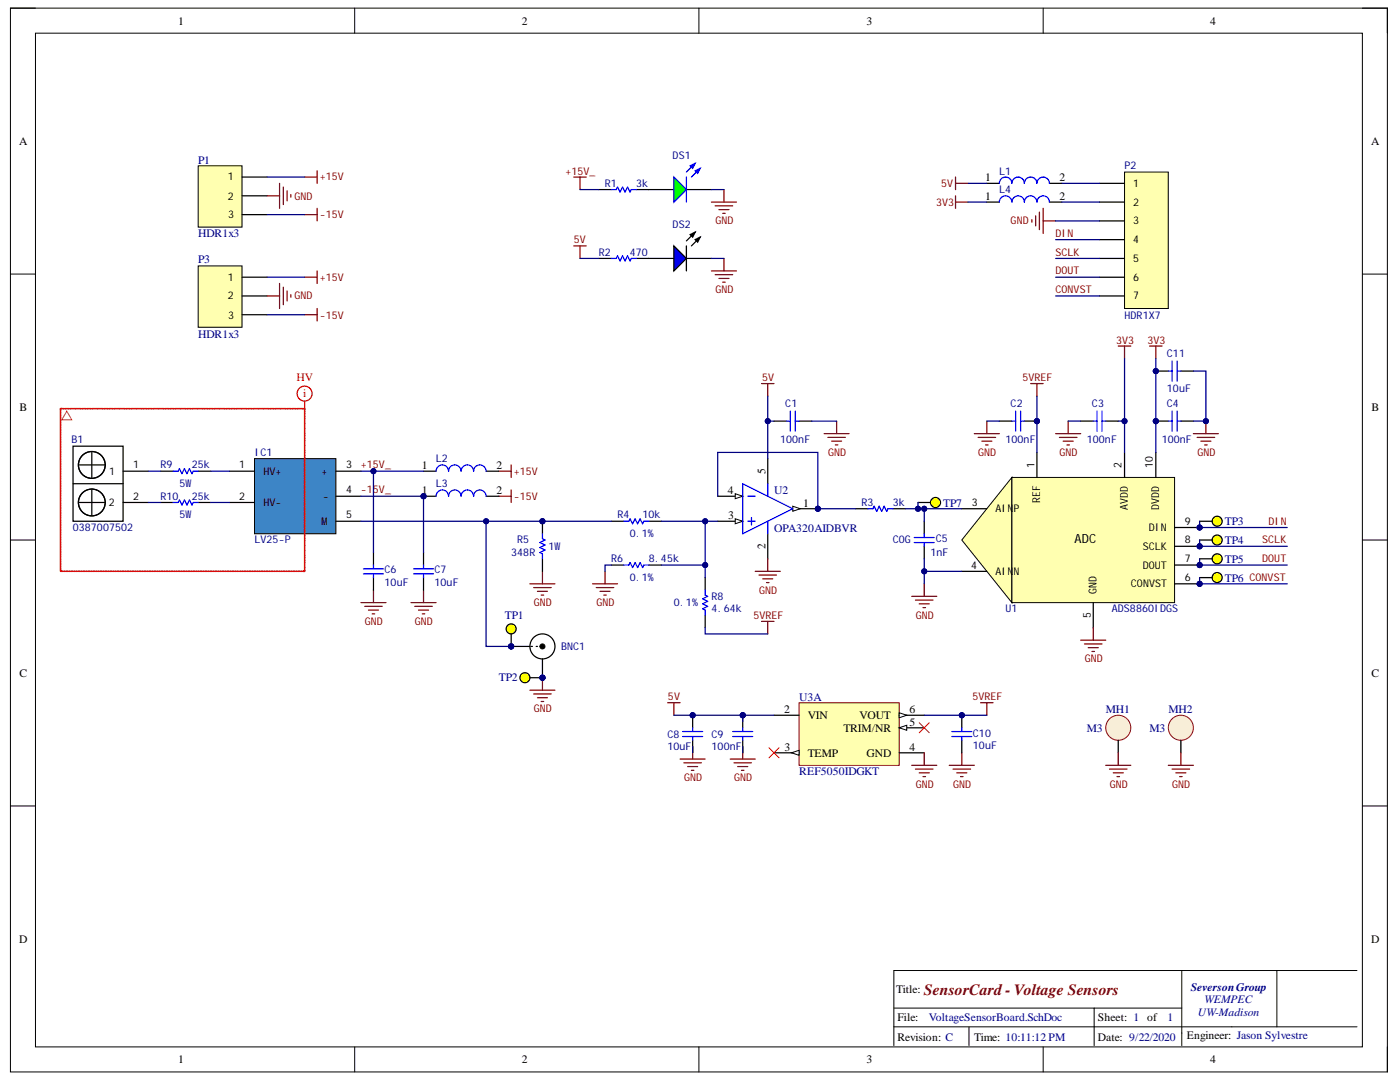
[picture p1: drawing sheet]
<svg xmlns="http://www.w3.org/2000/svg" width="279mm" height="216mm" viewBox="0 0 279 216" stroke-linecap="round" stroke-linejoin="round" font-family="sans-serif">
<defs><g id="words">
<text font-size="3.1" fill="#800000" x="184.4" y="198.5">SensorCard - Voltage Sensors</text>
<text font-size="2.5" x="214.5" y="108.3">ADC</text>
<g font-size="2.3">
<text x="35.6" y="4.9">1</text>
<text x="104.1" y="4.9">2</text>
<text x="173" y="4.9">3</text>
<text x="241.5" y="4.9">4</text>
<text x="3.8" y="28.9">A</text>
<text x="273.6" y="28.9">A</text>
<text x="196.6" y="36.1">1</text>
<text x="196.6" y="39.9">1</text>
<text x="211.4" y="36.1">2</text>
<text x="211.4" y="39.9">2</text>
<text x="3.9" y="82">B</text>
<text x="273.7" y="82">B</text>
<text x="84.2" y="93.6">1</text>
<text x="99.1" y="93.6">2</text>
<text x="152.8" y="94.5" transform="rotate(-90 152.8 94.5)">5</text>
<text x="84.2" y="98.5">1</text>
<text x="99.1" y="98.5">2</text>
<text x="145.2" y="98.5">4</text>
<text x="160.3" y="101.1">1</text>
<text x="145.3" y="103.5">3</text>
<text x="152.8" y="109.5" transform="rotate(-90 152.8 109.5)">2</text>
<text x="3.9" y="135">C</text>
<text x="273.7" y="135">C</text>
<text x="156.5" y="142.2">2</text>
<text x="161.2" y="143.5">VIN</text>
<text x="171.5" y="143.5">VOUT</text>
<text x="181.5" y="142.2">6</text>
<text x="156.6" y="149.8">3</text>
<text x="168.3" y="146">TRIM/NR</text>
<text x="181.5" y="149.8">4</text>
<text x="181.5" y="144.8">5</text>
<text x="161.2" y="151">TEMP</text>
<text x="173" y="151">GND</text>
<text x="3.8" y="188.1">D</text>
<text x="273.6" y="188.1">D</text>
<text x="178.9" y="198.2">Title:</text>
<text x="179.1" y="203.7">File:</text>
<text x="219.1" y="203.7">Sheet: 1 of</text>
<text x="179.1" y="207.6">Revision: C</text>
<text x="194.4" y="207.6">Time: 10:11:12 PM</text>
<text x="219.1" y="207.6">Date: 9/22/2020</text>
<text x="236.9" y="207.4">Engineer: Jason Sylvestre</text>
<text x="35.6" y="212.2">1</text>
<text x="104.1" y="212.2">2</text>
<text x="173" y="212.2">3</text>
<text x="241.5" y="212.2">4</text>
</g>
<g font-size="2.3" fill="#000080">
<text x="39.6" y="32.6">P1</text>
<text x="39.6" y="47.3">HDR1x3</text>
<text x="39.6" y="52.6">P3</text>
<text x="39.6" y="67.4">HDR1x3</text>
<text x="154.5" y="98.5">U2</text>
<text x="188.3" y="101.1">TP7</text>
<text x="154.5" y="106.1">OPA320AIDBVR</text>
<text x="244.5" y="104.8">TP3</text>
<text x="244.5" y="108.5">TP4</text>
<text x="244.5" y="112.3">TP5</text>
<text x="244.5" y="116">TP6 CONVST</text>
<text x="100.8" y="123.6">TP1</text>
<text x="99.6" y="136">TP2</text>
<text x="159.5" y="139.8">U3A</text>
<text x="220.7" y="142.2">MH1</text>
<text x="233.2" y="142.2">MH2</text>
<text x="216.9" y="146">M3</text>
<text x="229.4" y="146">M3</text>
<text x="159.5" y="154.7">REF5050IDGKT</text>
<text x="237.6" y="197.7">SeversonGroup</text>
<text x="185.4" y="203.7">VoltageSensorBoard.SchDoc</text>
<text x="233" y="203.7">1</text>
<text x="239.1" y="202.7">UW-Madison</text>
<text x="240.4" y="200.2">WEMPEC</text>
</g>
<g font-size="2.3" fill="#f00">
<text x="59.2" y="76.1">HV</text>
<text x="60.5" y="79.3">i</text>
</g>
<g font-size="2.1" fill="#800000">
<text x="112.9" y="34.8">+15V_</text>
<text x="58.8" y="39.8">GND</text>
<text x="63.8" y="36">+15V</text>
<text x="186.8" y="41.1">3V3</text>
<text x="187.8" y="37.3">5V</text>
<text x="63.8" y="43.5">-15V</text>
<text x="142.8" y="44.8">GND</text>
<text x="201.7" y="44.8">GND</text>
<text x="210.7" y="47.2">DIN</text>
<text x="114.5" y="48.5">5V</text>
<text x="210.7" y="51">SCLK</text>
<text x="58.8" y="59.8">GND</text>
<text x="63.8" y="56">+15V</text>
<text x="142.8" y="58.5">GND</text>
<text x="210.7" y="58.5">CONVST</text>
<text x="210.7" y="54.8">DOUT</text>
<text x="63.8" y="63.6">-15V</text>
<text x="222.7" y="68.5">3V3</text>
<text x="229" y="68.5">3V3</text>
<text x="152.1" y="76">5V</text>
<text x="204.1" y="76">5VREF</text>
<text x="72" y="93.5">+15V_</text>
<text x="102.5" y="94.7">+15V</text>
<text x="165.3" y="91">GND</text>
<text x="195.2" y="91">GND</text>
<text x="211.4" y="91">GND</text>
<text x="239" y="91">GND</text>
<text x="72" y="98.5">-15V_</text>
<text x="102.5" y="99.7">-15V</text>
<text x="253.2" y="104.7">DIN</text>
<text x="251.9" y="108.4">SCLK</text>
<text x="251.9" y="112.2">DOUT</text>
<text x="151.5" y="118.5">GND</text>
<text x="72.8" y="124.7">GND</text>
<text x="82.8" y="124.7">GND</text>
<text x="106.5" y="120.9">GND</text>
<text x="119" y="120.9">GND</text>
<text x="150.4" y="123.5">5VREF</text>
<text x="182.8" y="123.5">GND</text>
<text x="216.5" y="132.2">GND</text>
<text x="106.5" y="142.1">GND</text>
<text x="133.3" y="139.7">5V</text>
<text x="194.1" y="139.7">5VREF</text>
<text x="136.5" y="155.9">GND</text>
<text x="146.5" y="155.9">GND</text>
<text x="182.8" y="157.2">GND</text>
<text x="190.2" y="157.2">GND</text>
<text x="221.5" y="157.2">GND</text>
<text x="233.9" y="157.2">GND</text>
</g>
<g font-size="2.1" fill="#000080">
<text x="134.2" y="31.8">DS1</text>
<text x="199.4" y="34.8">L1</text>
<text x="224.4" y="33.8">P2</text>
<text x="120.7" y="37.3">R1</text>
<text x="127" y="37.3">3k</text>
<text x="199.4" y="38.5">L4</text>
<text x="134.2" y="45.6">DS2</text>
<text x="119.5" y="51">R2</text>
<text x="125.7" y="51">470</text>
<text x="224.4" y="63.6">HDR1X7</text>
<text x="232.9" y="71.2">C11</text>
<text x="156.7" y="81.2">C1</text>
<text x="201.7" y="81.2">C2</text>
<text x="217.9" y="81.2">C3</text>
<text x="232.9" y="81.2">C4</text>
<text x="232.9" y="78.3">10uF</text>
<text x="14.3" y="88.5">B1</text>
<text x="155.7" y="88.5">100nF</text>
<text x="200.7" y="88.5">100nF</text>
<text x="216.9" y="88.5">100nF</text>
<text x="231.9" y="88.5">100nF</text>
<text x="32" y="93.5">R9</text>
<text x="38.3" y="93.5">25k</text>
<text x="50.8" y="91">IC1</text>
<text x="87" y="92.2">L2</text>
<text x="32" y="99.7">R10</text>
<text x="35.8" y="97.2">5W</text>
<text x="38.3" y="99.7">25k</text>
<text x="87" y="97.2">L3</text>
<text x="171.9" y="101">R3</text>
<text x="178.2" y="101">3k</text>
<text x="14.5" y="106">0387007502</text>
<text x="35.8" y="103.4">5W</text>
<text x="123.3" y="103.4">R4</text>
<text x="125.7" y="107.2">0.1%</text>
<text x="128.2" y="103.4">10k</text>
<text x="50.8" y="108.4">LV25-P</text>
<text x="102" y="111">348R</text>
<text x="103.2" y="108.4">R5</text>
<text x="109.5" y="109.7">1W</text>
<text x="122" y="112.2">R6</text>
<text x="129.5" y="112.2">8.45k</text>
<text x="178.2" y="108.4">C0G</text>
<text x="185.7" y="111">1nF</text>
<text x="186.7" y="108.2">C5</text>
<text x="76.8" y="117">10uF</text>
<text x="76.8" y="114.4">C6</text>
<text x="86.7" y="117">10uF</text>
<text x="86.7" y="114.4">C7</text>
<text x="125.7" y="116">0.1%</text>
<text x="142" y="119.7">R8</text>
<text x="134.5" y="120.9">0.1%</text>
<text x="142" y="122.2">4.64k</text>
<text x="200.7" y="122.2">U1</text>
<text x="221.9" y="122.2">ADS8860IDGS</text>
<text x="112" y="129.7">BNC1</text>
<text x="133.2" y="149.7">10uF</text>
<text x="133.2" y="147.2">C8</text>
<text x="142" y="149.7">100nF</text>
<text x="142" y="147.2">C9</text>
<text x="194.2" y="149.4">10uF</text>
<text x="194.2" y="147">C10</text>
</g>
<g font-size="2.1">
<text x="45.5" y="36">1</text>
<text x="45.5" y="39.8">2</text>
<text x="226.1" y="37.3">1</text>
<text x="226.1" y="41.1">2</text>
<text x="45.6" y="43.5">3</text>
<text x="226.1" y="44.8">3</text>
<text x="226.1" y="48.5">4</text>
<text x="226.1" y="52.3">5</text>
<text x="45.5" y="56">1</text>
<text x="45.5" y="59.8">2</text>
<text x="226.1" y="56">6</text>
<text x="226.1" y="59.8">7</text>
<text x="45.6" y="63.6">3</text>
<text x="21.8" y="94.7">1</text>
<text x="26.5" y="93.5">1</text>
<text x="47.8" y="93.5">1</text>
<text x="52.6" y="94.7">HV+</text>
<text x="64.2" y="94.7">+</text>
<text x="69.1" y="93.5">3</text>
<text x="206.4" y="93.3" transform="rotate(-90 206.4 93.3)">1</text>
<text x="223.8" y="93.3" transform="rotate(-90 223.8 93.3)">2</text>
<text x="230.1" y="93.3" transform="rotate(-90 230.1 93.3)">10</text>
<text x="21.7" y="101">2</text>
<text x="26.5" y="99.7">2</text>
<text x="47.8" y="99.7">2</text>
<text x="52.6" y="101">HV-</text>
<text x="64.4" y="99.7">-</text>
<text x="69.1" y="98.5">4</text>
<text x="193.9" y="101">3</text>
<text x="207.6" y="100.3" transform="rotate(-90 207.6 100.3)">REF</text>
<text x="225.1" y="101.7" transform="rotate(-90 225.1 101.7)">AVDD</text>
<text x="231.4" y="101.7" transform="rotate(-90 231.4 101.7)">DVDD</text>
<text x="64.2" y="104.7">M</text>
<text x="69.1" y="103.4">5</text>
<text x="198.7" y="102.3">AIN</text>
<text x="202.3" y="102.3">P</text>
<text x="229.3" y="106">DIN</text>
<text x="236.4" y="104.7">9</text>
<text x="193.8" y="113.5">4</text>
<text x="228.1" y="109.7">SCLK</text>
<text x="228.1" y="113.5">DOUT</text>
<text x="236.4" y="108.4">8</text>
<text x="236.4" y="112.2">7</text>
<text x="198.7" y="114.7">AIN</text>
<text x="202.3" y="114.7">N</text>
<text x="218.9" y="118.5" transform="rotate(-90 218.9 118.5)">GND</text>
<text x="225.7" y="117.2">CONVST</text>
<text x="236.4" y="116">6</text>
<text x="217.7" y="123.2" transform="rotate(-90 217.7 123.2)">5</text>
</g>
</g></defs>
<path d="M2.1 1.6h274.8v212.3h-274.8z" fill="none" stroke="#000" stroke-width=".2"/>
<path d="M7.1 6.6h264.8v202.3h-264.8z" fill-rule="evenodd" fill="#fff"/>
<g fill="none" stroke="#000" stroke-width=".2">
<path d="M2.1 1.6h5M7.1 6.6h264.8v202.3h-264.8zM70.8 1.6v5M139.5 1.6v5M208.2 1.6v5M271.9 1.6h5v5M2.1 54.7h5M271.9 54.7h5M2.1 107.8h5M271.9 107.8h5M2.1 160.8h5M271.9 160.8h5"/>
<path d="M235.8 193.7v14.9M254.8 193.7v11.2M270.8 193.7h-92.4v14.9M70.8 208.9v5M139.5 208.9v5M178.4 201.2h57.4M178.4 204.9h92.4M193.4 204.9v3.7M208.2 208.9v5M218.4 201.2v7.4M276.9 208.9v5"/>
</g>
<g fill="none" stroke="#800000" stroke-width=".25">
<path d="M152 76.5h2.5M153.2 76.5v2.5M99.5 94h2.5M99.5 99h2.5M102 92.8v2.5M102 97.8v2.5M74.5 117.7v2.5M84.5 117.7v2.5M105.8 116.5h5M106.5 117.2h3.5M107.3 118h2M108 118.7h.5"/>
<path d="M108.3 114v2.5M72 120.2h5M72.8 121h3.5M73.5 121.7h2M74.3 122.5h.5M82 120.2h5M82.8 121h3.5M83.5 121.7h2M84.3 122.5h.5M105.8 137.7h5M106.5 138.5h3.5M107.3 139.2h2"/>
<path d="M108 140h.5M108.3 135.2v2.5"/>
</g>
<circle cx="108.3" cy="135.2" r=".5" fill="#000080"/>
<circle cx="108.3" cy="135.2" r=".5" fill="none" stroke="#000080" stroke-width=".2"/>
<circle cx="102" cy="129" r=".5" fill="#000080"/>
<circle cx="102" cy="129" r=".5" fill="none" stroke="#000080" stroke-width=".2"/>
<circle cx="108.3" cy="135.2" r=".5" fill="#000080"/>
<circle cx="108.3" cy="135.2" r=".5" fill="none" stroke="#000080" stroke-width=".2"/>
<g fill="none" stroke="#000" stroke-width=".25">
<path d="M102 129h3.8M106 129h.3M107 129h.3M107.8 129h.5"/>
<circle cx="108.3" cy="129" r="2.5"/>
</g>
<circle cx="108.3" cy="129" r=".5" fill="#000"/>
<circle cx="108.3" cy="129" r=".5" fill="none" stroke="#000" stroke-width=".2"/>
<circle cx="102" cy="129" r=".5" fill="#000080"/>
<circle cx="102" cy="129" r=".5" fill="none" stroke="#000080" stroke-width=".2"/>
<path d="M108.3 131.5v3.7" fill="none" stroke="#000" stroke-width=".25"/>
<circle cx="108.3" cy="135.2" r=".5" fill="#000080"/>
<circle cx="108.3" cy="135.2" r=".5" fill="none" stroke="#000080" stroke-width=".2"/>
<path d="M39.6 33.1h8.7v12.2h-8.7z" fill-rule="evenodd" fill="#ffffb0"/>
<path d="M39.6 33.1h8.7v12.2h-8.7z" fill="none" stroke="#000" stroke-width=".2"/>
<path d="M48.3 35.3h5M48.3 39.1h5M48.3 42.8h5" fill="none" stroke="#000" stroke-width=".25"/>
<path d="M53.3 39.1h2.5M55.8 36.6v5M56.5 37.3v3.5M57.3 38.1v2M58 38.8v.5M60.8 35.3h2.5M63.3 34.1v2.5M60.8 42.8h2.5M63.3 41.6v2.5" fill="none" stroke="#800000" stroke-width=".25"/>
<path d="M39.6 53.1h8.7v12.2h-8.7z" fill-rule="evenodd" fill="#ffffb0"/>
<path d="M39.6 53.1h8.7v12.2h-8.7z" fill="none" stroke="#000" stroke-width=".2"/>
<path d="M48.3 55.3h5M48.3 59.1h5M119.5 51.6h2.5M127 51.6h7.5M137 51.6h5M48.3 62.8h5" fill="none" stroke="#000" stroke-width=".25"/>
<path d="M53.3 59.1h2.5M55.8 56.6v5M56.5 57.3v3.5M57.3 58.1v2M58 58.8v.5M60.8 55.3h2.5M63.3 54.1v2.5M60.8 62.8h2.5M63.3 61.6v2.5" fill="none" stroke="#800000" stroke-width=".25"/>
<path d="M122 51.6h1l.2-.5 .5 1 .5-1 .5 1 .5-1 .5 1 .3-.5h1" fill="none" stroke="#00f" stroke-width=".25"/>
<path d="M134.5 49.1l2.5 2.5-2.5 2.5z" fill="#00f"/>
<path d="M129.5 37.8h5M137 37.8h5M134.5 49.1l2.5 2.5-2.5 2.5zM137 49.1v5M137.7 46.8l1-.5-.5 1zM138.7 47.8l1-.5-.5 1zM138.7 46.3l-1.7 1.8M139.7 47.3l-1.7 1.8" fill="none" stroke="#000" stroke-width=".25"/>
<path d="M137.7 46.8l1-.5-.5 1zM138.7 47.8l1-.5-.5 1z" fill="#000"/>
<path d="M114.5 49.1h2.5M115.8 49.1v2.5M142 54.1h5M142.7 54.8h3.5M143.5 55.6h2M144.2 56.3h.5M144.5 51.6v2.5" fill="none" stroke="#800000" stroke-width=".25"/>
<path d="M134.5 35.3l2.5 2.5-2.5 2.5z" fill="#0f0"/>
<path d="M134.5 35.3l2.5 2.5-2.5 2.5zM138.7 32.6l-1.7 1.7M139.7 33.6l-1.7 1.7" fill="none" stroke="#00f" stroke-width=".25"/>
<path d="M138.7 34.1l1-.5-.5 1z" fill="#00f"/>
<path d="M138.7 34.1l1-.5-.5 1z" fill="none" stroke="#00f" stroke-width=".25"/>
<path d="M137.7 33.1l1-.5-.5 1z" fill="#00f"/>
<path d="M137 35.3v5M137.7 33.1l1-.5-.5 1z" fill="none" stroke="#00f" stroke-width=".25"/>
<path d="M114.5 35.3h2.5M115.8 35.3v2.5M144.5 37.8v2.5M142 40.3h5M142.7 41.1h3.5M143.5 41.8h2M144.2 42.6h.5" fill="none" stroke="#800000" stroke-width=".25"/>
<circle cx="223.2" cy="145.2" r="2.5" fill="#fff2cc"/>
<circle cx="223.2" cy="145.2" r="2.5" fill="none" stroke="#980000" stroke-width=".2"/>
<path d="M223.2 147.7v2.5" fill="none" stroke="#000" stroke-width=".25"/>
<path d="M220.7 152.7h5M221.4 153.5h3.5M222.2 154.2h2M222.9 155h.5M223.2 150.2v2.5" fill="none" stroke="#800000" stroke-width=".25"/>
<circle cx="235.7" cy="145.2" r="2.5" fill="#fff2cc"/>
<circle cx="235.7" cy="145.2" r="2.5" fill="none" stroke="#980000" stroke-width=".2"/>
<path d="M235.7 147.7v2.5" fill="none" stroke="#000" stroke-width=".25"/>
<path d="M233.2 152.7h5M233.9 153.5h3.5M234.7 154.2h2M235.4 155h.5M235.7 150.2v2.5" fill="none" stroke="#800000" stroke-width=".25"/>
<circle cx="102" cy="129" r=".5" fill="#000080"/>
<circle cx="102" cy="129" r=".5" fill="none" stroke="#000080" stroke-width=".2"/>
<circle cx="102" cy="125.5" r="1" fill="#ff0"/>
<g fill="none" stroke="#000" stroke-width=".25">
<path d="M102 126.5v2.5"/>
<circle cx="102" cy="125.5" r="1"/>
</g>
<circle cx="102" cy="129" r=".5" fill="#000080"/>
<circle cx="102" cy="129" r=".5" fill="none" stroke="#000080" stroke-width=".2"/>
<circle cx="108.3" cy="135.2" r=".5" fill="#000080"/>
<circle cx="108.3" cy="135.2" r=".5" fill="none" stroke="#000080" stroke-width=".2"/>
<circle cx="104.8" cy="135.2" r="1" fill="#ff0"/>
<g fill="none" stroke="#000" stroke-width=".25">
<path d="M105.8 135.2h2.5"/>
<circle cx="104.8" cy="135.2" r="1"/>
</g>
<circle cx="108.3" cy="135.2" r=".5" fill="#000080"/>
<circle cx="108.3" cy="135.2" r=".5" fill="none" stroke="#000080" stroke-width=".2"/>
<path d="M154.5 84h2.5M159.5 84h2.5" fill="none" stroke="#000" stroke-width=".25"/>
<path d="M157 84h.7M157.7 82v4M158.7 82v4M158.7 84h.8" fill="none" stroke="#00f" stroke-width=".25"/>
<circle cx="163.2" cy="101.5" r=".5" fill="#000080"/>
<circle cx="163.2" cy="101.5" r=".5" fill="none" stroke="#000080" stroke-width=".2"/>
<path d="M148.2 96.5l10 5M149.2 99h1.5M149.2 104h1.5M150 103.3v1.5" fill="none" stroke="#00f" stroke-width=".25"/>
<path d="M158.2 101.5h5" fill="none" stroke="#000" stroke-width=".25"/>
<path d="M158.2 101l1.5 .5-1.5 .5z" fill="#f8fcff"/>
<path d="M158.2 101l1.5 .5-1.5 .5z" fill="none" stroke="#000" stroke-width=".2"/>
<circle cx="163.2" cy="101.5" r=".5" fill="#000080"/>
<circle cx="163.2" cy="101.5" r=".5" fill="none" stroke="#000080" stroke-width=".2"/>
<path d="M143.2 104h5M153.2 106.5v5" fill="none" stroke="#000" stroke-width=".25"/>
<path d="M146.7 103.5l1.5 .5-1.5 .5z" fill="#f8fcff"/>
<path d="M146.7 103.5l1.5 .5-1.5 .5z" fill="none" stroke="#000" stroke-width=".2"/>
<path d="M143.2 99h5" fill="none" stroke="#000" stroke-width=".25"/>
<path d="M146.7 98.5l1.5 .5-1.5 .5z" fill="#f8fcff"/>
<path d="M146.7 98.5l1.5 .5-1.5 .5z" fill="none" stroke="#000" stroke-width=".2"/>
<path d="M153.2 91.5v5" fill="none" stroke="#000" stroke-width=".25"/>
<path d="M148.2 96.5v10l10-5M153.2 96.5v2.5M153.2 104v2.5" fill="none" stroke="#00f" stroke-width=".25"/>
<path d="M159.5 140.2h20v12.5h-20z" fill-rule="evenodd" fill="#ffffb0"/>
<path d="M159.5 140.2h20v12.5h-20z" fill="none" stroke="#800000" stroke-width=".2"/>
<path d="M154.5 142.7h5M154.5 150.2h5" fill="none" stroke="#000" stroke-width=".25"/>
<path d="M158 150.2l1.5-.5v1z" fill="#f8fcff"/>
<path d="M158 150.2l1.5-.5v1z" fill="none" stroke="#000" stroke-width=".2"/>
<path d="M179.5 150.2h5M179.5 145.2h5" fill="none" stroke="#000" stroke-width=".25"/>
<path d="M179.5 145.2l1.5-.5v1z" fill="#f8fcff"/>
<path d="M179.5 145.2l1.5-.5v1z" fill="none" stroke="#000" stroke-width=".2"/>
<path d="M179.5 142.7h5" fill="none" stroke="#000" stroke-width=".25"/>
<path d="M179.5 142.2l1.5 .5-1.5 .5z" fill="#f8fcff"/>
<path d="M179.5 142.2l1.5 .5-1.5 .5z" fill="none" stroke="#000" stroke-width=".2"/>
<path d="M164.5 86.5h5M165.2 87.3h3.5M166 88h2M166.7 88.8h.5M167 84v2.5" fill="none" stroke="#800000" stroke-width=".25"/>
<circle cx="108.3" cy="104" r=".5" fill="#000080"/>
<circle cx="108.3" cy="104" r=".5" fill="none" stroke="#000080" stroke-width=".2"/>
<path d="M108.3 104v2.5" fill="none" stroke="#000" stroke-width=".25"/>
<circle cx="108.3" cy="104" r=".5" fill="#000080"/>
<circle cx="108.3" cy="104" r=".5" fill="none" stroke="#000080" stroke-width=".2"/>
<path d="M108.3 111.5v2.5M122 104h2.5M122 112.7h2.5M129.5 104h2.5M129.5 112.7h2.5M140.7 115.2v2.5M184.5 104v2.5M184.5 109v2.5M140.7 122.7v2.5" fill="none" stroke="#000" stroke-width=".25"/>
<path d="M108.3 106.5v1l.5 .3-1 .5 1 .5-1 .5 1 .5-1 .5 .5 .2v1M124.5 104h1l.2-.5 .5 1 .5-1 .5 1 .5-1 .5 1 .3-.5h1M124.5 112.7h1l.2-.4 .5 1 .5-1 .5 1 .5-1 .5 1 .3-.6h1M140.7 117.7v1l.5 .3-1 .5 1 .5-1 .5 1 .5-1 .5 .5 .2v1M182.5 107.3h4M182.5 108.3h4M184.5 106.5v.8M184.5 108.3v.7" fill="none" stroke="#00f" stroke-width=".25"/>
<g fill="none" stroke="#800000" stroke-width=".25">
<path d="M118.2 116.5h5M119 117.2h3.5M119.7 118h2M120.5 118.7h.5M120.7 114v2.5M150.7 114h5M151.5 114.7h3.5M152.2 115.5h2M153 116.2h.5M153.2 111.5v2.5M182 119h4.9M182.7 119.7h3.5"/>
<path d="M184.5 116.5v2.5M152 124h2.5M153.2 124v2.5M183.4 120.5h2.1M184.2 121.2h.5"/>
</g>
<circle cx="239.4" cy="105.3" r=".5" fill="#000080"/>
<circle cx="239.4" cy="105.3" r=".5" fill="none" stroke="#000080" stroke-width=".2"/>
<circle cx="239.4" cy="109" r=".5" fill="#000080"/>
<circle cx="239.4" cy="109" r=".5" fill="none" stroke="#000080" stroke-width=".2"/>
<circle cx="239.4" cy="112.8" r=".5" fill="#000080"/>
<circle cx="239.4" cy="112.8" r=".5" fill="none" stroke="#000080" stroke-width=".2"/>
<circle cx="239.4" cy="116.5" r=".5" fill="#000080"/>
<circle cx="239.4" cy="116.5" r=".5" fill="none" stroke="#000080" stroke-width=".2"/>
<path d="M201.9 95.3v24.9l-10-12.4z" fill="#ffffb0"/>
<path d="M201.9 95.3v24.9l-10-12.4z" fill="none" stroke="#000" stroke-width=".2"/>
<path d="M201.9 95.3h32.5v24.9h-32.5z" fill-rule="evenodd" fill="#ffffb0"/>
<path d="M201.9 95.3h32.5v24.9h-32.5z" fill="none" stroke="#000" stroke-width=".2"/>
<path d="M206.9 90.3v5M224.4 90.3v5M230.7 90.3v5M191.9 101.5h5M191.9 114h5M234.4 105.3h5M218.2 120.2v5" fill="none" stroke="#000" stroke-width=".25"/>
<circle cx="239.4" cy="105.3" r=".5" fill="#000080"/>
<circle cx="239.4" cy="105.3" r=".5" fill="none" stroke="#000080" stroke-width=".2"/>
<path d="M234.4 109h5" fill="none" stroke="#000" stroke-width=".25"/>
<circle cx="239.4" cy="109" r=".5" fill="#000080"/>
<circle cx="239.4" cy="109" r=".5" fill="none" stroke="#000080" stroke-width=".2"/>
<path d="M234.4 112.7h5" fill="none" stroke="#000" stroke-width=".25"/>
<circle cx="239.4" cy="112.8" r=".5" fill="#000080"/>
<circle cx="239.4" cy="112.8" r=".5" fill="none" stroke="#000080" stroke-width=".2"/>
<path d="M234.4 116.5h5" fill="none" stroke="#000" stroke-width=".25"/>
<circle cx="239.4" cy="116.5" r=".5" fill="#000080"/>
<circle cx="239.4" cy="116.5" r=".5" fill="none" stroke="#000080" stroke-width=".2"/>
<path d="M215.7 84h2.5M220.7 84h2.5" fill="none" stroke="#000" stroke-width=".25"/>
<path d="M218.2 84h.7M218.9 82v4M219.9 82v4M219.9 84h.8" fill="none" stroke="#00f" stroke-width=".25"/>
<path d="M210.7 86.5h5M211.4 87.3h3.5M212.2 88h2M212.9 88.8h.5M213.2 84v2.5" fill="none" stroke="#800000" stroke-width=".25"/>
<circle cx="230.7" cy="84" r=".5" fill="#000080"/>
<circle cx="230.7" cy="84" r=".5" fill="none" stroke="#000080" stroke-width=".2"/>
<path d="M230.7 84h2.5M235.7 84h2.5" fill="none" stroke="#000" stroke-width=".25"/>
<circle cx="230.7" cy="84" r=".5" fill="#000080"/>
<circle cx="230.7" cy="84" r=".5" fill="none" stroke="#000080" stroke-width=".2"/>
<path d="M233.2 84h.7M233.9 82v4M234.9 82v4M234.9 84h.8" fill="none" stroke="#00f" stroke-width=".25"/>
<path d="M223.2 69h2.5M224.4 69v2.5M229.4 69h2.5M230.7 69v2.5" fill="none" stroke="#800000" stroke-width=".25"/>
<circle cx="206.9" cy="84" r=".5" fill="#000080"/>
<circle cx="206.9" cy="84" r=".5" fill="none" stroke="#000080" stroke-width=".2"/>
<path d="M204.4 84h2.5" fill="none" stroke="#000" stroke-width=".25"/>
<circle cx="206.9" cy="84" r=".5" fill="#000080"/>
<circle cx="206.9" cy="84" r=".5" fill="none" stroke="#000080" stroke-width=".2"/>
<path d="M199.4 84h2.5" fill="none" stroke="#000" stroke-width=".25"/>
<path d="M201.9 84h.8M202.7 82v4M203.7 82v4M203.7 84h.7" fill="none" stroke="#00f" stroke-width=".25"/>
<path d="M205.7 76.5h2.5M206.9 76.5v2.5M194.4 86.5h5M195.2 87.3h3.5M195.9 88h2M196.7 88.8h.5M196.9 84v2.5M238.2 86.5h5M238.9 87.3h3.5M239.7 88h2M240.4 88.8h.5M240.7 84v2.5" fill="none" stroke="#800000" stroke-width=".25"/>
<circle cx="240.7" cy="84" r=".5" fill="#000080"/>
<circle cx="240.7" cy="84" r=".5" fill="none" stroke="#000080" stroke-width=".2"/>
<circle cx="148.2" cy="142.7" r=".5" fill="#000080"/>
<circle cx="148.2" cy="142.7" r=".5" fill="none" stroke="#000080" stroke-width=".2"/>
<path d="M148.2 142.7v2.5M148.2 147.7v2.5" fill="none" stroke="#000" stroke-width=".25"/>
<circle cx="148.2" cy="142.7" r=".5" fill="#000080"/>
<circle cx="148.2" cy="142.7" r=".5" fill="none" stroke="#000080" stroke-width=".2"/>
<path d="M146.2 146h4M146.2 147h4M148.2 145.2v.8M148.2 147v.7" fill="none" stroke="#00f" stroke-width=".25"/>
<g fill="none" stroke="#800000" stroke-width=".25">
<path d="M215.7 127.7h5M216.4 128.5h3.5M217.2 129.2h2M217.9 130h.5M218.2 125.2v2.5M133.2 140.2h2.5M134.5 140.2v2.5M135.7 151.5h5M136.5 152.2h3.5M137.2 153h2M138 153.7h.5M138.2 149v2.5"/>
<path d="M145.7 151.5h5M146.5 152.2h3.5M147.2 153h2M148 153.7h.5M148.2 149v2.5M182 152.7h4.9M182.7 153.5h3.5M183.4 154.2h2.1M184.2 155h.5M184.5 150.2v2.5M189.5 152.7h4.9M190.2 153.5h3.5"/>
<path d="M191 154.2h1.9M191.7 155h.5M191.9 150.2v2.5M195.7 140.2h2.5M196.9 140.2v2.5"/>
</g>
<path d="M153.5 149.2l2 2M155.5 149.2l-2 2M183.4 144.2l2.1 2M185.5 144.2l-2.1 2" fill="none" stroke="#f00" stroke-width=".2"/>
<circle cx="242.9" cy="104" r="1" fill="#ff0"/>
<g fill="none" stroke="#000" stroke-width=".25">
<path d="M239.4 104h2.5"/>
<circle cx="242.9" cy="104" r="1"/>
</g>
<circle cx="242.9" cy="107.8" r="1" fill="#ff0"/>
<g fill="none" stroke="#000" stroke-width=".25">
<path d="M239.4 107.8h2.5"/>
<circle cx="242.9" cy="107.8" r="1"/>
</g>
<circle cx="242.9" cy="111.5" r="1" fill="#ff0"/>
<g fill="none" stroke="#000" stroke-width=".25">
<path d="M239.4 111.5h2.5"/>
<circle cx="242.9" cy="111.5" r="1"/>
</g>
<circle cx="242.9" cy="115.2" r="1" fill="#ff0"/>
<g fill="none" stroke="#000" stroke-width=".25">
<path d="M239.4 115.3h2.5"/>
<circle cx="242.9" cy="115.2" r="1"/>
</g>
<circle cx="186.7" cy="100.3" r="1" fill="#ff0"/>
<g fill="none" stroke="#000" stroke-width=".25">
<path d="M119.5 37.8h2.5M127 37.8h2.5M183.2 100.3h2.5"/>
<circle cx="186.7" cy="100.3" r="1"/>
</g>
<path d="M122 37.8h1l.2-.5 .5 1 .5-1 .5 1 .5-1 .5 1 .3-.5h1" fill="none" stroke="#00f" stroke-width=".25"/>
<path d="M50.8 91.5h16.2v15h-16.2z" fill-rule="evenodd" fill="#3d85c6"/>
<path d="M50.8 91.5h16.2v15h-16.2z" fill="none" stroke="#000" stroke-width=".2"/>
<g fill="none" stroke="#000" stroke-width=".25">
<path d="M14.6 89h10v15h-10zM14.6 96.5h10M15.8 92.8h5M18.3 90.3v5M18.3 97.8v5M24.6 94h5M32.1 94h2.5M39.6 94h2.5M45.8 94h5M67 94h5M67 99h5M84.5 94h2.5"/>
<path d="M97 94h2.5M15.8 100.3h5M24.6 100.3h5M32.1 100.3h2.5M39.6 100.3h2.5M45.8 100.3h5M67 104h5"/>
<circle cx="18.3" cy="92.8" r="2.67"/>
<circle cx="18.3" cy="100.3" r="2.67"/>
</g>
<path d="M34.6 94h1l.2-.5 .5 1 .5-1 .5 1 .5-1 .5 1 .3-.5h1M87 94a1.25 1.25 0 0 1 1.3-1.2 1.25 1.25 0 0 1 1.2 1.2 1.25 1.25 0 0 1 1.3-1.2 1.25 1.25 0 0 1 1.2 1.2 1.25 1.25 0 0 1 1.3-1.2 1.25 1.25 0 0 1 1.2 1.2 1.25 1.25 0 0 1 1.3-1.2 1.25 1.25 0 0 1 1.2 1.2M34.6 100.3h1l.2-.5 .5 1 .5-1 .5 1 .5-1 .5 1 .3-.5h1" fill="none" stroke="#00f" stroke-width=".25"/>
<circle cx="84.5" cy="99" r=".5" fill="#000080"/>
<circle cx="84.5" cy="99" r=".5" fill="none" stroke="#000080" stroke-width=".2"/>
<path d="M84.5 99h2.5" fill="none" stroke="#000" stroke-width=".25"/>
<circle cx="84.5" cy="99" r=".5" fill="#000080"/>
<circle cx="84.5" cy="99" r=".5" fill="none" stroke="#000080" stroke-width=".2"/>
<path d="M97 99h2.5M74.5 110.3v2.4M74.5 115.2v2.5M84.5 110.3v2.4M84.5 115.2v2.5" fill="none" stroke="#000" stroke-width=".25"/>
<path d="M87 99a1.25 1.25 0 0 1 1.3-1.2 1.25 1.25 0 0 1 1.2 1.2 1.25 1.25 0 0 1 1.3-1.2 1.25 1.25 0 0 1 1.2 1.2 1.25 1.25 0 0 1 1.3-1.2 1.25 1.25 0 0 1 1.2 1.2 1.25 1.25 0 0 1 1.3-1.2 1.25 1.25 0 0 1 1.2 1.2M72.5 113.5h4M72.5 114.5h4M74.5 112.7v.8M74.5 114.5v.7M82.5 113.5h4M82.5 114.5h4M84.5 112.7v.8M84.5 114.5v.7" fill="none" stroke="#00f" stroke-width=".25"/>
<circle cx="138.2" cy="142.7" r=".5" fill="#000080"/>
<circle cx="138.2" cy="142.7" r=".5" fill="none" stroke="#000080" stroke-width=".2"/>
<path d="M138.2 142.7v2.5M138.2 147.7v2.5" fill="none" stroke="#000" stroke-width=".25"/>
<circle cx="138.2" cy="142.7" r=".5" fill="#000080"/>
<circle cx="138.2" cy="142.7" r=".5" fill="none" stroke="#000080" stroke-width=".2"/>
<path d="M136.2 146h4M136.2 147h4M138.2 145.2v.8M138.2 147v.7" fill="none" stroke="#00f" stroke-width=".25"/>
<circle cx="191.9" cy="142.7" r=".5" fill="#000080"/>
<circle cx="191.9" cy="142.7" r=".5" fill="none" stroke="#000080" stroke-width=".2"/>
<path d="M191.9 142.7v2.5M191.9 147.7v2.5" fill="none" stroke="#000" stroke-width=".25"/>
<circle cx="191.9" cy="142.7" r=".5" fill="#000080"/>
<circle cx="191.9" cy="142.7" r=".5" fill="none" stroke="#000080" stroke-width=".2"/>
<path d="M199.4 36.6a1.25 1.25 0 0 1 1.3-1.3 1.25 1.25 0 0 1 1.2 1.3 1.25 1.25 0 0 1 1.3-1.3 1.25 1.25 0 0 1 1.2 1.3 1.25 1.25 0 0 1 1.3-1.3 1.25 1.25 0 0 1 1.2 1.3 1.25 1.25 0 0 1 1.3-1.3 1.25 1.25 0 0 1 1.2 1.3M189.9 146h4M189.9 147h4M191.9 145.2v.8M191.9 147v.7" fill="none" stroke="#00f" stroke-width=".25"/>
<path d="M190.7 35.3v2.5M190.7 36.6h2.5M205.9 43.8v.5M206.7 43.1v2M207.4 42.3v3.5M208.2 41.6v5M208.2 44.1h2.5" fill="none" stroke="#800000" stroke-width=".25"/>
<path d="M196.9 36.6h2.5M209.4 36.6h2.5" fill="none" stroke="#000" stroke-width=".25"/>
<path d="M224.4 34.3h8.8v27.3h-8.8z" fill-rule="evenodd" fill="#ffffb0"/>
<path d="M224.4 34.3h8.8v27.3h-8.8z" fill="none" stroke="#000" stroke-width=".2"/>
<path d="M219.4 36.6h5M196.9 40.3h2.5M209.4 40.3h2.5M219.4 40.3h5M219.4 44.1h5M219.4 47.8h5M219.4 51.6h5M219.4 55.3h5M219.4 59.1h5M170.7 101.5h2.5M178.2 101.5h2.5" fill="none" stroke="#000" stroke-width=".25"/>
<path d="M199.4 40.3a1.25 1.25 0 0 1 1.3-1.2 1.25 1.25 0 0 1 1.2 1.2 1.25 1.25 0 0 1 1.3-1.2 1.25 1.25 0 0 1 1.2 1.2 1.25 1.25 0 0 1 1.3-1.2 1.25 1.25 0 0 1 1.2 1.2 1.25 1.25 0 0 1 1.3-1.2 1.25 1.25 0 0 1 1.2 1.2M173.2 101.5h1l.3-.5 .5 1 .5-1 .5 1 .5-1 .5 1 .2-.5h1" fill="none" stroke="#00f" stroke-width=".25"/>
<path d="M190.7 39.1v2.5M190.7 40.3h2.5" fill="none" stroke="#800000" stroke-width=".25"/>
<circle cx="230.7" cy="74" r=".5" fill="#000080"/>
<circle cx="230.7" cy="74" r=".5" fill="none" stroke="#000080" stroke-width=".2"/>
<path d="M230.7 74h2.5M235.7 74h2.5" fill="none" stroke="#000" stroke-width=".25"/>
<circle cx="230.7" cy="74" r=".5" fill="#000080"/>
<circle cx="230.7" cy="74" r=".5" fill="none" stroke="#000080" stroke-width=".2"/>
<path d="M233.2 74h.7M233.9 72v4M234.9 72v4M234.9 74h.8" fill="none" stroke="#00f" stroke-width=".25"/>
<path d="M97 104v25h5" fill="none" stroke="#000080" stroke-width=".25"/>
<circle cx="102" cy="129" r=".5" fill="#000080"/>
<circle cx="102" cy="129" r=".5" fill="none" stroke="#000080" stroke-width=".2"/>
<circle cx="97" cy="104" r=".5" fill="#000080"/>
<circle cx="97" cy="104" r=".5" fill="none" stroke="#000080" stroke-width=".2"/>
<path d="M53.3 35.3h7.5M115.8 37.8h3.7M142 37.8h2.5M53.3 42.8h7.5M53.3 55.3h7.5M115.8 51.6h3.7M142 51.6h2.5M53.3 62.8h7.5M162 84h5M122 112.7h-1.3v1.3M143.2 104h-2.5v8.7h-8.7" fill="none" stroke="#000080" stroke-width=".25"/>
<circle cx="140.7" cy="112.8" r=".5" fill="#000080"/>
<circle cx="140.7" cy="112.8" r=".5" fill="none" stroke="#000080" stroke-width=".2"/>
<circle cx="140.7" cy="104" r=".5" fill="#000080"/>
<circle cx="140.7" cy="104" r=".5" fill="none" stroke="#000080" stroke-width=".2"/>
<path d="M132 104h8.7" fill="none" stroke="#000080" stroke-width=".25"/>
<circle cx="140.7" cy="104" r=".5" fill="#000080"/>
<circle cx="140.7" cy="104" r=".5" fill="none" stroke="#000080" stroke-width=".2"/>
<path d="M140.7 112.7v2.5" fill="none" stroke="#000080" stroke-width=".25"/>
<circle cx="140.7" cy="112.8" r=".5" fill="#000080"/>
<circle cx="140.7" cy="112.8" r=".5" fill="none" stroke="#000080" stroke-width=".2"/>
<path d="M153.2 84h1.3M140.7 125.2v1.3h12.5" fill="none" stroke="#000080" stroke-width=".25"/>
<circle cx="153.2" cy="84" r=".5" fill="#000080"/>
<circle cx="153.2" cy="84" r=".5" fill="none" stroke="#000080" stroke-width=".2"/>
<path d="M143.2 99v-8.7h20v11.2h7.5" fill="none" stroke="#000080" stroke-width=".25"/>
<circle cx="163.2" cy="101.5" r=".5" fill="#000080"/>
<circle cx="163.2" cy="101.5" r=".5" fill="none" stroke="#000080" stroke-width=".2"/>
<path d="M180.7 101.5h3.8v2.5" fill="none" stroke="#000080" stroke-width=".25"/>
<circle cx="184.5" cy="101.5" r=".5" fill="#000080"/>
<circle cx="184.5" cy="101.5" r=".5" fill="none" stroke="#000080" stroke-width=".2"/>
<circle cx="183.2" cy="101.5" r=".5" fill="#000080"/>
<circle cx="183.2" cy="101.5" r=".5" fill="none" stroke="#000080" stroke-width=".2"/>
<path d="M184.5 101.5h7.4" fill="none" stroke="#000080" stroke-width=".25"/>
<circle cx="184.5" cy="101.5" r=".5" fill="#000080"/>
<circle cx="184.5" cy="101.5" r=".5" fill="none" stroke="#000080" stroke-width=".2"/>
<path d="M184.5 114h7.4" fill="none" stroke="#000080" stroke-width=".25"/>
<circle cx="184.5" cy="114" r=".5" fill="#000080"/>
<circle cx="184.5" cy="114" r=".5" fill="none" stroke="#000080" stroke-width=".2"/>
<path d="M223.2 84h1.2v6.3" fill="none" stroke="#000080" stroke-width=".25"/>
<circle cx="224.4" cy="84" r=".5" fill="#000080"/>
<circle cx="224.4" cy="84" r=".5" fill="none" stroke="#000080" stroke-width=".2"/>
<path d="M224.4 71.5v12.5" fill="none" stroke="#000080" stroke-width=".25"/>
<circle cx="224.4" cy="84" r=".5" fill="#000080"/>
<circle cx="224.4" cy="84" r=".5" fill="none" stroke="#000080" stroke-width=".2"/>
<path d="M230.7 71.5v18.8M213.2 84h2.5" fill="none" stroke="#000080" stroke-width=".25"/>
<circle cx="230.7" cy="84" r=".5" fill="#000080"/>
<circle cx="230.7" cy="84" r=".5" fill="none" stroke="#000080" stroke-width=".2"/>
<circle cx="230.7" cy="74" r=".5" fill="#000080"/>
<circle cx="230.7" cy="74" r=".5" fill="none" stroke="#000080" stroke-width=".2"/>
<path d="M206.9 79v11.3" fill="none" stroke="#000080" stroke-width=".25"/>
<circle cx="206.9" cy="84" r=".5" fill="#000080"/>
<circle cx="206.9" cy="84" r=".5" fill="none" stroke="#000080" stroke-width=".2"/>
<path d="M153.2 79v12.5M196.9 84h2.5" fill="none" stroke="#000080" stroke-width=".25"/>
<circle cx="153.2" cy="84" r=".5" fill="#000080"/>
<circle cx="153.2" cy="84" r=".5" fill="none" stroke="#000080" stroke-width=".2"/>
<path d="M148.2 149v1.2M154.5 142.7h-6.3v1.3" fill="none" stroke="#000080" stroke-width=".25"/>
<circle cx="148.2" cy="142.7" r=".5" fill="#000080"/>
<circle cx="148.2" cy="142.7" r=".5" fill="none" stroke="#000080" stroke-width=".2"/>
<path d="M134.5 142.7h13.7" fill="none" stroke="#000080" stroke-width=".25"/>
<circle cx="138.2" cy="142.7" r=".5" fill="#000080"/>
<circle cx="138.2" cy="142.7" r=".5" fill="none" stroke="#000080" stroke-width=".2"/>
<circle cx="148.2" cy="142.7" r=".5" fill="#000080"/>
<circle cx="148.2" cy="142.7" r=".5" fill="none" stroke="#000080" stroke-width=".2"/>
<path d="M184.5 142.7h12.4" fill="none" stroke="#000080" stroke-width=".25"/>
<circle cx="191.9" cy="142.7" r=".5" fill="#000080"/>
<circle cx="191.9" cy="142.7" r=".5" fill="none" stroke="#000080" stroke-width=".2"/>
<path d="M239.4 104v1.3h17.5M138.2 149v1.2" fill="none" stroke="#000080" stroke-width=".25"/>
<circle cx="239.4" cy="105.3" r=".5" fill="#000080"/>
<circle cx="239.4" cy="105.3" r=".5" fill="none" stroke="#000080" stroke-width=".2"/>
<path d="M239.4 107.8v1.2h17.5" fill="none" stroke="#000080" stroke-width=".25"/>
<circle cx="239.4" cy="109" r=".5" fill="#000080"/>
<circle cx="239.4" cy="109" r=".5" fill="none" stroke="#000080" stroke-width=".2"/>
<path d="M239.4 111.5v1.2h17.5" fill="none" stroke="#000080" stroke-width=".25"/>
<circle cx="239.4" cy="112.8" r=".5" fill="#000080"/>
<circle cx="239.4" cy="112.8" r=".5" fill="none" stroke="#000080" stroke-width=".2"/>
<path d="M239.4 115.3v1.2h17.5" fill="none" stroke="#000080" stroke-width=".25"/>
<circle cx="239.4" cy="116.5" r=".5" fill="#000080"/>
<circle cx="239.4" cy="116.5" r=".5" fill="none" stroke="#000080" stroke-width=".2"/>
<path d="M183.2 100.3v1.2" fill="none" stroke="#000080" stroke-width=".25"/>
<circle cx="183.2" cy="101.5" r=".5" fill="#000080"/>
<circle cx="183.2" cy="101.5" r=".5" fill="none" stroke="#000080" stroke-width=".2"/>
<path d="M74.5 94v16.3" fill="none" stroke="#000080" stroke-width=".25"/>
<circle cx="74.5" cy="94" r=".5" fill="#000080"/>
<circle cx="74.5" cy="94" r=".5" fill="none" stroke="#000080" stroke-width=".2"/>
<path d="M72 104h50" fill="none" stroke="#000080" stroke-width=".25"/>
<circle cx="97" cy="104" r=".5" fill="#000080"/>
<circle cx="97" cy="104" r=".5" fill="none" stroke="#000080" stroke-width=".2"/>
<circle cx="108.3" cy="104" r=".5" fill="#000080"/>
<circle cx="108.3" cy="104" r=".5" fill="none" stroke="#000080" stroke-width=".2"/>
<path d="M29.6 94h2.5M72 94h12.5M29.6 100.3h2.5" fill="none" stroke="#000080" stroke-width=".25"/>
<circle cx="74.5" cy="94" r=".5" fill="#000080"/>
<circle cx="74.5" cy="94" r=".5" fill="none" stroke="#000080" stroke-width=".2"/>
<path d="M72 99h12.5v11.3" fill="none" stroke="#000080" stroke-width=".25"/>
<circle cx="84.5" cy="99" r=".5" fill="#000080"/>
<circle cx="84.5" cy="99" r=".5" fill="none" stroke="#000080" stroke-width=".2"/>
<path d="M193.2 36.6h3.7M211.9 36.6h7.5M193.2 40.3h3.7M210.7 44.1h8.7M210.7 47.8h8.7M210.7 51.6h8.7M210.7 55.3h8.7M210.7 59.1h8.7M211.9 40.3h7.5M42.1 94h3.7M42.1 100.3h3.7M184.5 111.5v5" fill="none" stroke="#000080" stroke-width=".25"/>
<circle cx="184.5" cy="114" r=".5" fill="#000080"/>
<circle cx="184.5" cy="114" r=".5" fill="none" stroke="#000080" stroke-width=".2"/>
<path d="M238.2 74h2.5v10h-2.5" fill="none" stroke="#000080" stroke-width=".25"/>
<circle cx="240.7" cy="84" r=".5" fill="#000080"/>
<circle cx="240.7" cy="84" r=".5" fill="none" stroke="#000080" stroke-width=".2"/>
<path d="M12 113.7l.1 .3zM12 113.4l.1 .3zM12 113.1l.1 .2zM12 112.7l.1 .3zM12 112.4l.1 .2zM12 112.1l.1 .2zM12 111.7l.1 .3zM12 111.4l.1 .2zM12 111l.1 .3zM12 110.7l.1 .3zM12 110.4l.1 .2zM12 110l.1 .3zM12 109.7l.1 .2zM12 109.3l.1 .3zM12 109l.1 .3zM12 108.7l.1 .2zM12 108.3l.1 .3zM12 108l.1 .2zM12 107.7l.1 .2zM12 107.3l.1 .3zM12 107l.1 .2zM12 106.6l.1 .3zM12 106.3l.1 .3zM12 106l.1 .2zM12 105.6l.1 .3zM12 105.3l.1 .2zM12 105l.1 .2zM12 104.6l.1 .3zM12 104.3l.1 .2zM12 103.9l.1 .3zM12 103.6l.1 .3zM12 103.3l.1 .2zM12 102.9l.1 .3zM12 102.6l.1 .2zM12 102.2l.1 .3zM12 101.9l.1 .3zM12 101.6l.1 .2zM12 101.2l.1 .3zM12 100.9l.1 .3zM12 100.6l.1 .2zM12 100.2l.1 .3zM12 99.9l.1 .2zM12 99.5l.1 .3zM12 99.2l.1 .3zM12 98.9l.1 .2zM12 98.5l.1 .3zM12 98.2l.1 .2zM12 97.9l.1 .2zM12 97.5l.1 .3zM12 97.2l.1 .2zM12 96.8l.1 .3zM12 96.5l.1 .3zM12 96.2l.1 .2zM12 95.8l.1 .3zM12 95.5l.1 .2zM12 95.2l.1 .2zM12 94.8l.1 .3zM12 94.5l.1 .2zM12 94.1l.1 .3zM12 93.8l.1 .3zM12 93.5l.1 .2zM12 93.1l.1 .3zM12 92.8l.1 .2zM12 92.4l.1 .3zM12 92.1l.1 .3zM12 91.8l.1 .2zM12 91.4l.1 .3zM12 91.1l.1 .3zM12 90.8l.1 .2zM12 90.4l.1 .3zM12 90.1l.1 .2zM12 89.7l.1 .3zM12 89.4l.1 .3zM12 89.1l.1 .2zM12 88.7l.1 .3zM12 88.4l.1 .2zM12 88.1l.1 .2zM12 87.7l.1 .3zM12 87.4l.1 .2zM12 87l.1 .3zM12 86.7l.1 .3zM12 86.4l.1 .2zM12 86l.1 .3zM12 85.7l.1 .2zM12 85.4l.1 .2zM12 85l.1 .3zM12 84.7l.1 .2zM12 84.3l.1 .3zM12 84l.1 .3zM12 83.7l.1 .2zM12 83.3l.1 .3zM12 83l.1 .2zM12 82.6l.1 .3zM12 82.3l.1 .3zM12 82l.1 .2zM12 81.6l.1 .3zM12 81.5l.3 .1zM12.4 81.5l.3 .1zM12.7 81.5l.3 .1zM13.1 81.5l.2 .1zM13.4 81.5l.3 .1zM13.8 81.5l.2 .1zM14.1 81.5l.2 .1zM14.4 81.5l.3 .1zM14.8 81.5l.2 .1zM15.1 81.5l.3 .1zM15.4 81.5l.3 .1zM15.8 81.5l.2 .1zM16.1 81.5l.3 .1zM16.5 81.5l.2 .1zM16.8 81.5l.2 .1zM17.1 81.5l.3 .1zM17.5 81.5l.2 .1zM17.8 81.5l.3 .1zM18.1 81.5l.3 .1zM18.5 81.5l.2 .1zM18.8 81.5l.3 .1zM19.2 81.5l.2 .1zM19.5 81.5l.3 .1zM19.8 81.5l.3 .1zM20.2 81.5l.2 .1zM20.5 81.5l.3 .1zM20.9 81.5l.2 .1zM21.2 81.5l.2 .1zM21.5 81.5l.3 .1zM21.9 81.5l.2 .1zM22.2 81.5l.3 .1zM22.5 81.5l.3 .1zM22.9 81.5l.2 .1zM23.2 81.5l.3 .1zM23.6 81.5l.2 .1zM23.9 81.5l.3 .1zM24.2 81.5l.3 .1zM24.6 81.5l.2 .1zM24.9 81.5l.3 .1zM25.2 81.5l.3 .1zM25.6 81.5l.2 .1zM25.9 81.5l.3 .1zM26.3 81.5l.2 .1zM26.6 81.5l.3 .1zM26.9 81.5l.3 .1zM27.3 81.5l.2 .1zM27.6 81.5l.3 .1zM28 81.5l.2 .1zM28.3 81.5l.2 .1zM28.6 81.5l.3 .1zM29 81.5l.2 .1zM29.3 81.5l.3 .1zM29.6 81.5l.3 .1zM30 81.5l.2 .1zM30.3 81.5l.3 .1zM30.7 81.5l.2 .1zM31 81.5l.3 .1zM31.3 81.5l.3 .1zM31.7 81.5l.2 .1zM32 81.5l.3 .1zM32.4 81.5l.2 .1zM32.7 81.5l.2 .1zM33 81.5l.3 .1zM33.4 81.5l.2 .1zM33.7 81.5l.3 .1zM34 81.5l.3 .1zM34.4 81.5l.2 .1zM34.7 81.5l.3 .1zM35.1 81.5l.2 .1zM35.4 81.5l.2 .1zM35.7 81.5l.3 .1zM36.1 81.5l.2 .1zM36.4 81.5l.3 .1zM36.7 81.5l.3 .1zM37.1 81.5l.2 .1zM37.4 81.5l.3 .1zM37.8 81.5l.2 .1zM38.1 81.5l.3 .1zM38.4 81.5l.3 .1zM38.8 81.5l.2 .1zM39.1 81.5l.3 .1zM39.5 81.5l.2 .1zM39.8 81.5l.2 .1zM40.1 81.5l.3 .1zM40.5 81.5l.2 .1zM40.8 81.5l.3 .1zM41.1 81.5l.3 .1zM41.5 81.5l.2 .1zM41.8 81.5l.3 .1zM42.2 81.5l.2 .1zM42.5 81.5l.2 .1zM42.8 81.5l.3 .1zM43.2 81.5l.2 .1zM43.5 81.5l.3 .1zM43.8 81.5l.3 .1zM44.2 81.5l.2 .1zM44.5 81.5l.3 .1zM44.9 81.5l.2 .1zM45.2 81.5l.3 .1zM45.5 81.5l.3 .1zM45.9 81.5l.2 .1zM46.2 81.5l.3 .1zM46.6 81.5l.2 .1zM46.9 81.5l.2 .1zM47.2 81.5l.3 .1zM47.6 81.5l.2 .1zM47.9 81.5l.3 .1zM48.2 81.5l.3 .1zM48.6 81.5l.2 .1zM48.9 81.5l.3 .1zM49.3 81.5l.2 .1zM49.6 81.5l.2 .1zM49.9 81.5l.3 .1zM50.3 81.5l.2 .1zM50.6 81.5l.3 .1zM50.9 81.5l.3 .1zM51.3 81.5l.2 .1zM51.6 81.5l.3 .1zM52 81.5l.2 .1zM52.3 81.5l.3 .1zM52.6 81.5l.3 .1zM53 81.5l.2 .1zM53.3 81.5l.3 .1zM53.7 81.5l.2 .1zM54 81.5l.2 .1zM54.3 81.5l.3 .1zM54.7 81.5l.2 .1zM55 81.5l.3 .1zM55.3 81.5l.3 .1zM55.7 81.5l.2 .1zM56 81.5l.3 .1zM56.4 81.5l.2 .1zM56.7 81.5l.2 .1zM57 81.5l.3 .1zM57.4 81.5l.2 .1zM57.7 81.5l.3 .1zM58 81.5l.3 .1zM58.4 81.5l.2 .1zM58.7 81.5l.3 .1zM59.1 81.5l.2 .1zM59.4 81.5l.3 .1zM59.7 81.5l.3 .1zM60.1 81.5l.2 .1zM60.4 81.5l.3 .1zM60.8 81.5v.3zM60.7 81.8l.1 .3zM60.7 82.2l.1 .2zM60.7 82.5l.1 .3zM60.7 82.8l.1 .3zM60.7 83.2l.1 .2zM60.7 83.5l.1 .3zM60.7 83.9l.1 .2zM60.7 84.2l.1 .3zM60.7 84.5l.1 .3zM60.7 84.9l.1 .2zM60.7 85.2l.1 .3zM60.7 85.6l.1 .2zM60.7 85.9l.1 .2zM60.7 86.2l.1 .3zM60.7 86.6l.1 .2zM60.7 86.9l.1 .3zM60.7 87.2l.1 .3zM60.7 87.6l.1 .2zM60.7 87.9l.1 .3zM60.7 88.3l.1 .2zM60.7 88.6l.1 .2zM60.7 88.9l.1 .3zM60.7 89.3l.1 .2zM60.7 89.6l.1 .3zM60.7 89.9l.1 .3zM60.7 90.3l.1 .2zM60.7 90.6l.1 .3zM60.7 91l.1 .2zM60.7 91.3l.1 .3zM60.7 91.6l.1 .3zM60.7 92l.1 .2zM60.7 92.3l.1 .3zM60.7 92.7l.1 .2zM60.7 93l.1 .2zM60.7 93.3l.1 .3zM60.7 93.7l.1 .2zM60.7 94l.1 .3zM60.7 94.3l.1 .3zM60.7 94.7l.1 .2zM60.7 95l.1 .3zM60.7 95.4l.1 .2zM60.7 95.7l.1 .2zM60.7 96l.1 .3zM60.7 96.4l.1 .2zM60.7 96.7l.1 .3zM60.7 97l.1 .3zM60.7 97.4l.1 .2zM60.7 97.7l.1 .3zM60.7 98.1l.1 .2zM60.7 98.4l.1 .3zM60.7 98.7l.1 .3zM60.7 99.1l.1 .2zM60.7 99.4l.1 .3zM60.7 99.8l.1 .2zM60.7 100.1l.1 .2zM60.7 100.4l.1 .3zM60.7 100.8l.1 .2zM60.7 101.1l.1 .3zM60.7 101.4l.1 .3zM60.7 101.8l.1 .2zM60.7 102.1l.1 .3zM60.7 102.5l.1 .2zM60.7 102.8l.1 .2zM60.7 103.1l.1 .3zM60.7 103.5l.1 .2zM60.7 103.8l.1 .3zM60.7 104.1l.1 .3zM60.7 104.5l.1 .2zM60.7 104.8l.1 .3zM60.7 105.2l.1 .2zM60.7 105.5l.1 .2zM60.7 105.8l.1 .3zM60.7 106.2l.1 .2zM60.7 106.5l.1 .3zM60.7 106.9l.1 .2zM60.7 107.2l.1 .2zM60.7 107.5l.1 .3zM60.7 107.9l.1 .2zM60.7 108.2l.1 .3zM60.7 108.5l.1 .3zM60.7 108.9l.1 .2zM60.7 109.2l.1 .3zM60.7 109.6l.1 .2zM60.7 109.9l.1 .2zM60.7 110.2l.1 .3zM60.7 110.6l.1 .2zM60.7 110.9l.1 .3zM60.7 111.2l.1 .3zM60.7 111.6l.1 .2zM60.7 111.9l.1 .3zM60.7 112.3l.1 .2zM60.7 112.6l.1 .3zM60.7 112.9l.1 .3zM60.7 113.3l.1 .2zM60.7 113.6l.1 .3zM60.6 114h.2zM60.3 114h.2zM59.9 114h.3zM59.6 114h.2zM59.2 114h.3zM58.9 114h.3zM58.6 114h.2zM58.2 114h.3zM57.9 114h.2zM57.5 114h.3zM57.2 114h.3zM56.9 114h.2zM56.5 114h.3zM56.2 114h.2zM55.9 114h.2zM55.5 114h.3zM55.2 114h.2zM54.8 114h.3zM54.5 114h.3zM54.2 114h.2zM53.8 114h.3zM53.5 114h.2zM53.2 114h.2zM52.8 114h.3zM52.5 114h.2zM52.1 114h.3zM51.8 114h.3zM51.5 114h.2zM51.1 114h.3zM50.8 114h.2zM50.4 114h.3zM50.1 114h.3zM49.8 114h.2zM49.4 114h.3zM49.1 114h.2zM48.8 114h.2zM48.4 114h.3zM48.1 114h.2zM47.7 114h.3zM47.4 114h.3zM47.1 114h.2zM46.7 114h.3zM46.4 114h.2zM46 114h.3zM45.7 114h.3zM45.4 114h.2zM45 114h.3zM44.7 114h.3zM44.4 114h.2zM44 114h.3zM43.7 114h.2zM43.3 114h.3zM43 114h.3zM42.7 114h.2zM42.3 114h.3zM42 114h.2zM41.7 114h.2zM41.3 114h.3zM41 114h.2zM40.6 114h.3zM40.3 114h.3zM40 114h.2zM39.6 114h.3zM39.3 114h.2zM38.9 114h.3zM38.6 114h.3zM38.3 114h.2zM37.9 114h.3zM37.6 114h.3zM37.3 114h.2zM36.9 114h.3zM36.6 114h.2zM36.2 114h.3zM35.9 114h.3zM35.6 114h.2zM35.2 114h.3zM34.9 114h.2zM34.6 114h.2zM34.2 114h.3zM33.9 114h.2zM33.5 114h.3zM33.2 114h.3zM32.9 114h.2zM32.5 114h.3zM32.2 114h.2zM31.8 114h.3zM31.5 114h.3zM31.2 114h.2zM30.8 114h.3zM30.5 114h.2zM30.2 114h.2zM29.8 114h.3zM29.5 114h.2zM29.1 114h.3zM28.8 114h.3zM28.5 114h.2zM28.1 114h.3zM27.8 114h.2zM27.5 114h.2zM27.1 114h.3zM26.8 114h.2zM26.4 114h.3zM26.1 114h.3zM25.8 114h.2zM25.4 114h.3zM25.1 114h.2zM24.7 114h.3zM24.4 114h.3zM24.1 114h.2zM23.7 114h.3zM23.4 114h.2zM23.1 114h.2zM22.7 114h.3zM22.4 114h.2zM22 114h.3zM21.7 114h.3zM21.4 114h.2zM21 114h.3zM20.7 114h.2zM20.4 114h.2zM20 114h.3zM19.7 114h.2zM19.3 114h.3zM19 114h.3zM18.7 114h.2zM18.3 114h.3zM18 114h.2zM17.6 114h.3zM17.3 114h.3zM17 114h.2zM16.6 114h.3zM16.3 114h.2zM16 114h.2zM15.6 114h.3zM15.3 114h.2zM14.9 114h.3zM14.6 114h.3zM14.3 114h.2zM13.9 114h.3zM13.6 114h.2zM13.3 114h.2zM12.9 114h.3zM12.6 114h.2zM12.2 114h.3zM12.1 114h.1z" fill="#f00" stroke="#f00" stroke-width=".2"/>
<path d="M13.3 82l1 1.8h-2z" fill="none" stroke="#f33" stroke-width=".2"/>
<g fill="none" stroke="#f00" stroke-width=".25">
<path d="M60.8 80v1.5"/>
<circle cx="60.8" cy="78.5" r="1.5"/>
</g>
<use href="#words"/>
</svg>
